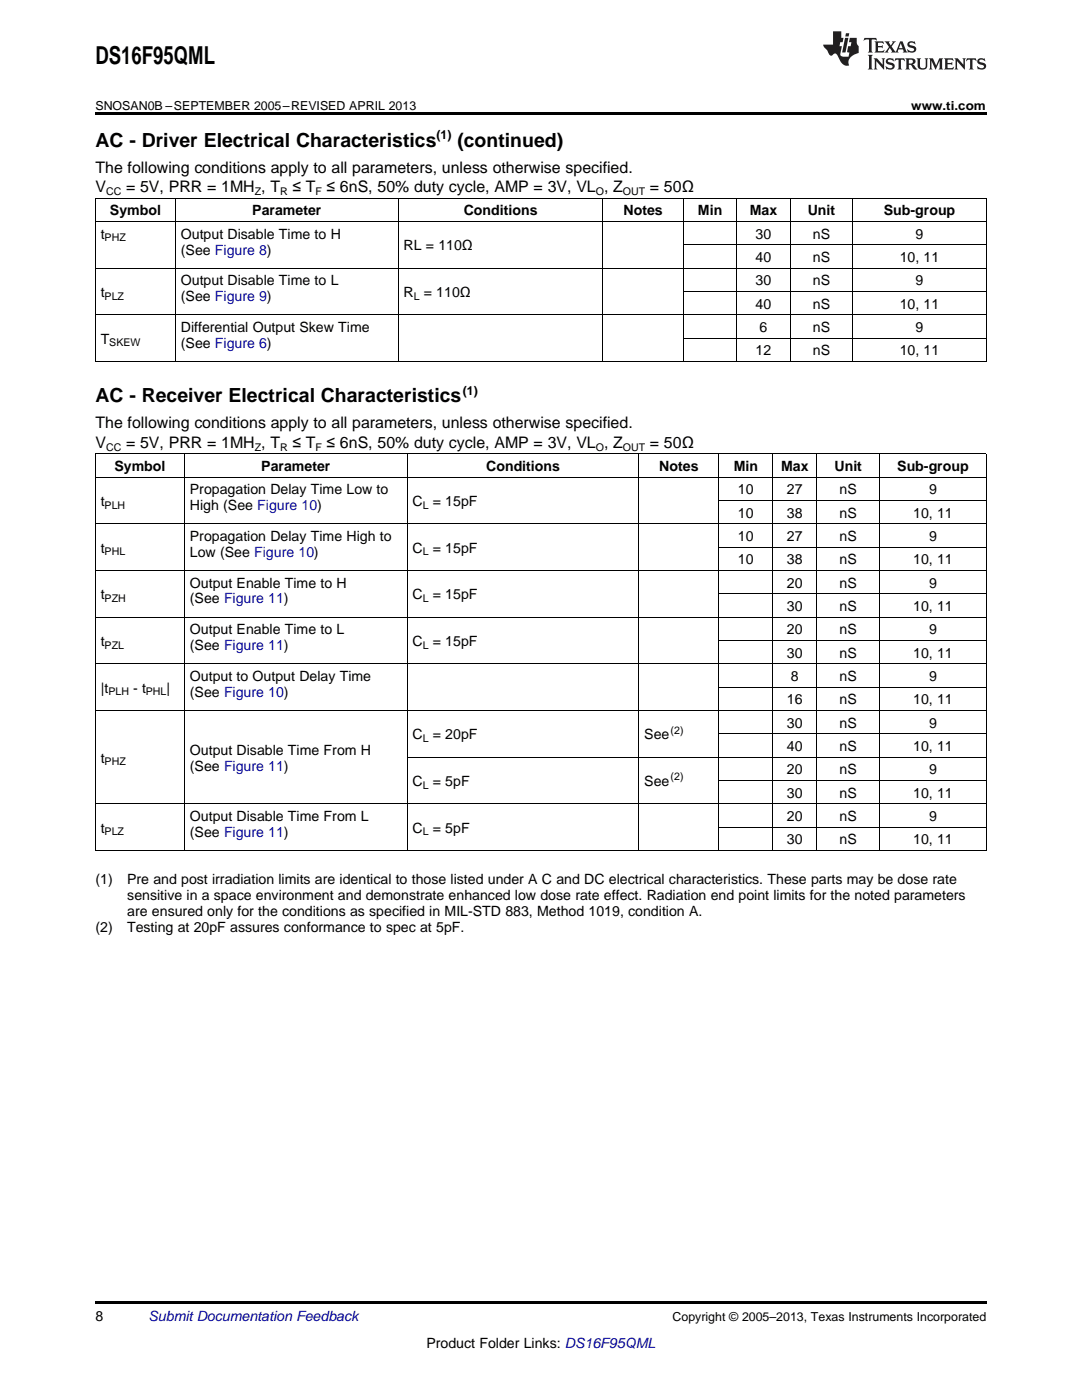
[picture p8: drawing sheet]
<svg xmlns="http://www.w3.org/2000/svg" width="216mm" height="279mm" viewBox="0 0 216 279" stroke-linecap="round" stroke-linejoin="round" font-family="sans-serif">
<defs><g id="words">
<text font-size="4.9" x="19" y="12.8">DS16F95QML</text>
<g font-size="3.9">
<text x="19" y="29.3">AC - Driver Electrical Characteristics</text>
<text x="91.3" y="29.3">(continued)</text>
<text x="19" y="80.3">AC - Receiver Electrical Characteristics</text>
</g>
<g font-size="3.2">
<text x="19" y="34.4">The following conditions apply to all parameters, unless otherwise specified.</text>
<text x="19" y="38.3">V</text>
<text x="25.2" y="38.3">= 5V, PRR = 1MH , T</text>
<text x="58.4" y="38.3">≤ T ≤ 6nS, 50% duty cycle, AMP = 3V, VL , Z</text>
<text x="129.7" y="38.3">= 50Ω</text>
<text x="19" y="85.4">The following conditions apply to all parameters, unless otherwise specified.</text>
<text x="19" y="89.3">V</text>
<text x="25.2" y="89.3">= 5V, PRR = 1MH , T</text>
<text x="58.4" y="89.3">≤ T ≤ 6nS, 50% duty cycle, AMP = 3V, VL , Z</text>
<text x="129.7" y="89.3">= 50Ω</text>
</g>
<g font-size="2.8">
<text x="20.1" y="47.6">t</text>
<text x="21.9" y="43">Symbol</text>
<text x="36.1" y="47.6">Output Disable Time to H</text>
<text x="50.3" y="43">Parameter</text>
<text x="92.5" y="43">Conditions</text>
<text x="124.4" y="43">Notes</text>
<text x="139.3" y="43">Min</text>
<text x="149.6" y="43">Max</text>
<text x="150.8" y="47.6">30</text>
<text x="161.2" y="43">Unit</text>
<text x="162.2" y="47.6">nS</text>
<text x="176.4" y="43">Sub-group</text>
<text x="182.7" y="47.6">9</text>
<text x="36.1" y="50.8">(See Figure 8)</text>
<text x="80.5" y="50">RL = 110Ω</text>
<text x="150.8" y="52.3">40</text>
<text x="162.2" y="52.3">nS</text>
<text x="179.5" y="52.3">10, 11</text>
<text x="20.1" y="59.3">t</text>
<text x="36.1" y="56.9">Output Disable Time to L</text>
<text x="80.5" y="59.3">R</text>
<text x="84.6" y="59.3">= 110Ω</text>
<text x="150.8" y="56.9">30</text>
<text x="162.2" y="56.9">nS</text>
<text x="182.7" y="56.9">9</text>
<text x="36.1" y="60.1">(See Figure 9)</text>
<text x="150.8" y="61.6">40</text>
<text x="162.2" y="61.6">nS</text>
<text x="179.5" y="61.6">10, 11</text>
<text x="20.1" y="68.6">T</text>
<text x="36.1" y="66.3">Differential Output Skew Time</text>
<text x="36.1" y="69.4">(See Figure 6)</text>
<text x="150.8" y="70.9">12</text>
<text x="151.6" y="66.3">6</text>
<text x="162.2" y="66.3">nS</text>
<text x="162.2" y="70.9">nS</text>
<text x="179.5" y="70.9">10, 11</text>
<text x="182.7" y="66.3">9</text>
<text x="22.8" y="94">Symbol</text>
<text x="52.1" y="94">Parameter</text>
<text x="97" y="94">Conditions</text>
<text x="131.6" y="94">Notes</text>
<text x="146.4" y="94">Min</text>
<text x="155.9" y="94">Max</text>
<text x="166.5" y="94">Unit</text>
<text x="179" y="94">Sub-group</text>
<text x="20.1" y="101">t</text>
<text x="37.9" y="98.6">Propagation Delay Time Low to</text>
<text x="37.9" y="101.8">High (See Figure 10)</text>
<text x="82.3" y="101">C</text>
<text x="86.4" y="101">= 15pF</text>
<text x="147.2" y="98.6">10</text>
<text x="157" y="98.6">27</text>
<text x="167.5" y="98.6">nS</text>
<text x="185.4" y="98.6">9</text>
<text x="37.9" y="107.9">Propagation Delay Time High to</text>
<text x="147.2" y="103.3">10</text>
<text x="147.2" y="107.9">10</text>
<text x="157" y="103.3">38</text>
<text x="157" y="107.9">27</text>
<text x="167.5" y="103.3">nS</text>
<text x="167.5" y="107.9">nS</text>
<text x="182.2" y="103.3">10, 11</text>
<text x="185.4" y="107.9">9</text>
<text x="20.1" y="110.3">t</text>
<text x="37.9" y="111.1">Low (See Figure 10)</text>
<text x="82.3" y="110.3">C</text>
<text x="86.4" y="110.3">= 15pF</text>
<text x="147.2" y="112.6">10</text>
<text x="157" y="112.6">38</text>
<text x="167.5" y="112.6">nS</text>
<text x="182.2" y="112.6">10, 11</text>
<text x="20.1" y="119.6">t</text>
<text x="37.9" y="117.3">Output Enable Time to H</text>
<text x="82.3" y="119.6">C</text>
<text x="86.4" y="119.6">= 15pF</text>
<text x="157" y="117.3">20</text>
<text x="167.5" y="117.3">nS</text>
<text x="185.4" y="117.3">9</text>
<text x="37.9" y="120.4">(See Figure 11)</text>
<text x="157" y="121.9">30</text>
<text x="167.5" y="121.9">nS</text>
<text x="182.2" y="121.9">10, 11</text>
<text x="20.1" y="128.9">t</text>
<text x="37.9" y="126.6">Output Enable Time to L</text>
<text x="37.9" y="129.8">(See Figure 11)</text>
<text x="82.3" y="128.9">C</text>
<text x="86.4" y="128.9">= 15pF</text>
<text x="157" y="126.6">20</text>
<text x="157" y="131.2">30</text>
<text x="167.5" y="126.6">nS</text>
<text x="167.5" y="131.2">nS</text>
<text x="182.2" y="131.2">10, 11</text>
<text x="185.4" y="126.6">9</text>
<text x="37.9" y="135.9">Output to Output Delay Time</text>
<text x="157.8" y="135.9">8</text>
<text x="167.5" y="135.9">nS</text>
<text x="185.4" y="135.9">9</text>
<text x="20.1" y="138.2">|t</text>
<text x="26.6" y="138.2">- t</text>
<text x="33.2" y="138.2">|</text>
<text x="37.9" y="139.1">(See Figure 10)</text>
<text x="157" y="140.5">16</text>
<text x="167.5" y="140.5">nS</text>
<text x="182.2" y="140.5">10, 11</text>
<text x="82.3" y="147.5">C</text>
<text x="86.4" y="147.5">= 20pF</text>
<text x="128.6" y="147.5">See</text>
<text x="157" y="145.2">30</text>
<text x="157" y="149.9">40</text>
<text x="167.5" y="145.2">nS</text>
<text x="167.5" y="149.9">nS</text>
<text x="182.2" y="149.9">10, 11</text>
<text x="185.4" y="145.2">9</text>
<text x="20.1" y="152.2">t</text>
<text x="37.9" y="150.6">Output Disable Time From H</text>
<text x="37.9" y="153.8">(See Figure 11)</text>
<text x="157" y="154.5">20</text>
<text x="167.5" y="154.5">nS</text>
<text x="185.4" y="154.5">9</text>
<text x="82.3" y="156.8">C</text>
<text x="86.4" y="156.8">= 5pF</text>
<text x="128.6" y="156.8">See</text>
<text x="157" y="159.2">30</text>
<text x="167.5" y="159.2">nS</text>
<text x="182.2" y="159.2">10, 11</text>
<text x="20.1" y="166.2">t</text>
<text x="37.9" y="163.8">Output Disable Time From L</text>
<text x="37.9" y="167">(See Figure 11)</text>
<text x="82.3" y="166.2">C</text>
<text x="86.4" y="166.2">= 5pF</text>
<text x="157" y="163.8">20</text>
<text x="167.5" y="163.8">nS</text>
<text x="185.4" y="163.8">9</text>
<text x="157" y="168.5">30</text>
<text x="167.5" y="168.5">nS</text>
<text x="182.2" y="168.5">10, 11</text>
<text x="19" y="176.5">(1)</text>
<text x="25.4" y="176.5">Pre and post irradiation limits are identical to those listed under A C and DC electrical characteristics. These parts may be dose rate</text>
<text x="25.4" y="179.6">sensitive in a space environment and demonstrate enhanced low dose rate effect. Radiation end point limits for the noted parameters</text>
<text x="19" y="186">(2)</text>
<text x="25.4" y="186">Testing at 20pF assures conformance to spec at 5pF.</text>
<text x="25.4" y="182.8">are ensured only for the conditions as specified in MIL-STD 883, Method 1019, condition A.</text>
<text x="19" y="263.6">8</text>
<text x="85.1" y="269">Product Folder Links: DS16F95QML</text>
</g>
<text font-size="2.8" fill="#0000c8" x="29.6" y="263.6">Submit Documentation Feedback</text>
<g font-size="2.5">
<text x="19" y="21.9">SNOSAN0B –SEPTEMBER 2005–REVISED APRIL 2013</text>
<text x="181.8" y="21.9">www.ti.com</text>
<text x="87.1" y="27.7">(1)</text>
<text x="92.4" y="78.7">(1)</text>
<text x="134.2" y="263.6">Copyright © 2005–2013, Texas Instruments Incorporated</text>
</g>
<g font-size="2.1">
<text x="21.2" y="38.9">CC</text>
<text x="50.8" y="38.9">Z</text>
<text x="55.9" y="38.9">R</text>
<text x="62.9" y="38.9">F</text>
<text x="118.9" y="38.9">O</text>
<text x="124.3" y="38.9">OUT</text>
<text x="20.9" y="48.2">PHZ</text>
<text x="20.9" y="59.8">PLZ</text>
<text x="82.5" y="59.8">L</text>
<text x="21.8" y="69.1">SKEW</text>
<text x="21.2" y="90">CC</text>
<text x="50.8" y="90">Z</text>
<text x="55.9" y="90">R</text>
<text x="62.9" y="90">F</text>
<text x="118.9" y="90">O</text>
<text x="124.3" y="90">OUT</text>
<text x="20.9" y="101.5">PLH</text>
<text x="84.3" y="101.5">L</text>
<text x="20.9" y="110.8">PHL</text>
<text x="84.3" y="110.8">L</text>
<text x="20.9" y="120.2">PZH</text>
<text x="84.3" y="120.2">L</text>
<text x="20.9" y="129.5">PZL</text>
<text x="84.3" y="129.5">L</text>
<text x="21.6" y="138.8">PLH</text>
<text x="29.1" y="138.8">PHL</text>
<text x="84.3" y="148.1">L</text>
<text x="133.8" y="146.4">(2)</text>
<text x="20.9" y="152.8">PHZ</text>
<text x="133.8" y="155.7">(2)</text>
<text x="84.3" y="157.4">L</text>
<text x="20.9" y="166.7">PLZ</text>
<text x="84.3" y="166.7">L</text>
</g>
</g></defs>
<path d="M19 22.5h177.8v.5h-177.8zM19 259.7h177.8v.5h-177.8z" fill="#000"/>
<g fill="none" stroke="#000" stroke-width=".2">
<path d="M19 39.5h177.8M19.1 39.6v32.6M35 39.6v32.6M79.4 39.6v32.6M120.3 39.6v32.6M136.3 39.6v32.6M147 39.6v32.6M157.7 39.6v32.6M170.1 39.6v32.6M196.8 39.6v32.6M19 53.5h177.8M19 44.2h177.8"/>
<path d="M136.4 58.2h60.4M136.4 48.8h60.4M19 72.1h177.8M19 62.8h177.8M136.4 67.5h60.4M19 95.2h177.8M19 90.5h177.8M19.1 90.6v79.2M36.8 90.6v79.2M81.2 90.6v79.2M127.4 90.6v79.2M143.5 90.6v79.2"/>
<path d="M143.5 99.9h53.3M154.1 90.6v79.2M163 90.6v79.2M175.5 90.6v79.2M196.8 90.6v79.2M19 113.8h177.8M19 104.5h177.8M143.5 118.5h53.3M143.5 109.2h53.3M19 132.5h177.8M19 123.1h177.8M143.5 137.1h53.3"/>
<path d="M143.5 127.8h53.3M19 141.8h177.8M81.3 151.1h115.5M143.5 155.7h53.3M143.5 146.4h53.3M19 169.7h177.8M19 160.4h177.8M143.5 165h53.3"/>
</g>
<g fill="#231f20">
<path d="M172.5 7.6l-.1 .5 .4-.2h.6v.1v2.1l-.2 .4h.9l-.2-.4v-2.1l.1-.1h.5l.5 .2-.2-.5zM174.5 8.3l.2 .3v1.5l-.2 .4h1.8l.2-.6a1.04 1.04 0 0 1-1.3 .2v-.7h.6l.3 .2v-.6l-.3 .2h-.6v-.6l.8-.1 .4 .3-.2-.5zM176.5 8.3l.9 1.1-.9 1.1h.8l-.2-.2 .4-.7 .5 .7-.2 .2h1.5l-.2-.2 .2-.4h.9l.1 .4-.2 .2h1l-.3-.3-.7-1.9h-.5l-.9 2-.8-1 .9-1h-.8l.1 .3-.4 .5-.3-.6 .1-.2zM179.7 8.6l.4 1h-.7zM181.3 8.4a.63 .63 0 0 0-.2 .7 .63 .63 0 0 0 .6 .4l.6 .2 .1 .2a.75 .75 0 0 1-.7 .4 .75 .75 0 0 1-.6-.5l.1 .7 .1-.1a1.11 1.11 0 0 0 1.5-.6 1.13 1.13 0 0 0-1.2-.8l-.1-.4a1.04 1.04 0 0 1 1.2 .2l-.2-.5-.2 .1-.4-.2zM173.2 10.9l.2 .4v2.2l-.2 .4h1l-.3-.4v-2.2l.3-.4zM174.3 11.6l.3 .4v1.5l-.3 .4h.8l-.2-.4v-1.3l1.5 1.7v-1.9l.2-.4h-.7l.2 .4v.9l-1.1-1.3zM177 11.8a.62 .62 0 0 0-.2 .7 .62 .62 0 0 0 .6 .4l.6 .1 .1 .3a.76 .76 0 0 1-.7 .3 .76 .76 0 0 1-.7-.4l.2 .7 .1-.1a1.11 1.11 0 0 0 1.5-.6 1.13 1.13 0 0 0-1.2-.8l-.1-.4a1.04 1.04 0 0 1 1.2 .2l-.2-.6-.2 .1-.5-.1zM178.7 11.6l-.2 .6a.61 .61 0 0 1 .8-.3v1.6l-.2 .4h.9l-.2-.4v-1.6a.63 .63 0 0 1 .7 .3l-.1-.6zM180.6 11.6l.3 .4v1.5l-.3 .4h1l-.2-.2-.1-.8 .6 .2a.76 .76 0 0 0 1.2 .7l-1-1a.58 .58 0 0 0 .6-.5 .58 .58 0 0 0-.5-.6zM181.4 11.9h.1a.45 .45 0 0 1 .5 .1 .45 .45 0 0 1 .1 .5l-.8 .2zM182.9 11.6l.2 .2a2.17 2.17 0 0 0 .3 1.9 .99 .99 0 0 0 1.6-.6v-1.1l.2-.4h-.7l.2 .2a1.92 1.92 0 0 1-.2 1.8 .6 .6 0 0 1-.9-.5v-1.1l.2-.4zM185.4 11.6l.2 .4v1.5l-.2 .4h.7l-.2-.4v-1.4l.8 1.8 .8-1.8v1.4l-.2 .4h.9l-.2-.4v-1.5l.2-.4h-.8l-.6 1.5-.6-1.5zM188.4 11.6l.2 .4v1.5l-.2 .4h1.8l.1-.6a1.04 1.04 0 0 1-1.2 .1v-.6h.5l.4 .2v-.6l-.4 .2h-.5v-.7h.8l.3 .3-.1-.6zM190.5 11.6l.2 .4v1.5l-.2 .4h.7l-.2-.4v-1.3l1.5 1.7v-1.9l.2-.4h-.7l.2 .4v.9l-1.1-1.3zM192.9 11.6l-.1 .6a.61 .61 0 0 1 .7-.3l.1 1.6-.3 .4h1l-.3-.4 .1-1.6a.63 .63 0 0 1 .7 .3l-.1-.6zM195.2 11.8a.62 .62 0 0 0-.2 .7 .62 .62 0 0 0 .6 .4l.6 .1 .1 .3a.76 .76 0 0 1-.7 .3 .76 .76 0 0 1-.6-.4l.1 .7 .1-.1a1.11 1.11 0 0 0 1.6-.6 1.13 1.13 0 0 0-1.3-.8l-.1-.4a1.04 1.04 0 0 1 1.2 .2l-.1-.6-.2 .1-.5-.1z"/>
<path d="M166.2 6.3v2.6h-1.9v.4l.8 .9a.91 .91 0 0 0 1 .8 .56 .56 0 0 1 .5-.3 .56 .56 0 0 1 .5 .3l.4 .8a1.53 1.53 0 0 0 1.9 1.2 1.54 1.54 0 0 1 1-2.1l.9-.3v-1.4a1.52 1.52 0 0 1-.4-1.6h-1.3l-.2 .8h.5l-.2 .8h-.5l-.1 1v.2l.4 .1-.2 .8a1.93 1.93 0 0 1-1.6-.3l.3-1.8h-.5l.2-.8h.4l.2-.8h-.4v-1.3zM168.6 7.6l-.6 2.9h.7l.6-2.9zM168.8 6.6l-.1 .7h.6l.2-.7z"/>
</g>
<use href="#words"/>
</svg>
